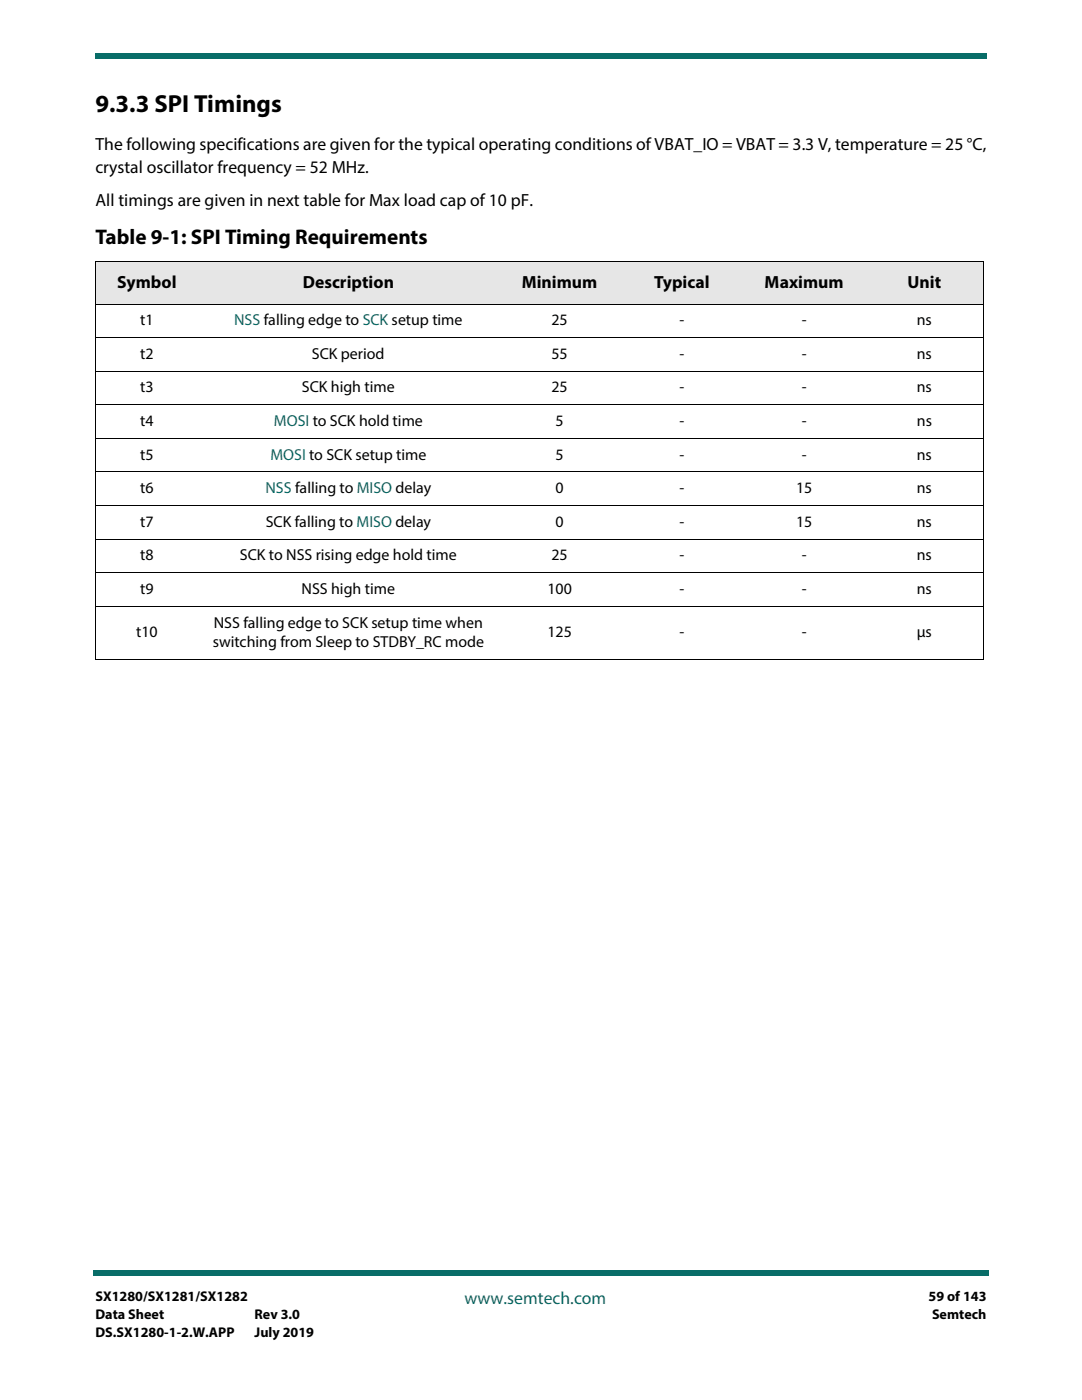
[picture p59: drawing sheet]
<svg xmlns="http://www.w3.org/2000/svg" width="216mm" height="279mm" viewBox="0 0 216 279" stroke-linecap="round" stroke-linejoin="round" font-family="sans-serif">
<defs><g id="words">
<text font-size="4.9" x="19" y="22.3">9.3.3 SPI Timings</text>
<text font-size="4.2" x="19" y="48.7">Table 9-1: SPI Timing Requirements</text>
<g font-size="3.5">
<text x="19" y="29.9">The following specifications are given for the typical operating conditions of VBAT_IO = VBAT = 3.3 V, temperature = 25 °C,</text>
<text x="19" y="34.5">crystal oscillator frequency = 52 MHz.</text>
<text x="19" y="41.1">All timings are given in next table for Max load cap of 10 pF.</text>
<text x="23.4" y="57.4">Symbol</text>
<text x="60.4" y="57.4">Description</text>
<text x="104.1" y="57.4">Minimum</text>
<text x="130.5" y="57.4">Typical</text>
<text x="152.6" y="57.4">Maximum</text>
<text x="181.1" y="57.4">Unit</text>
</g>
<text font-size="3.5" fill="#086d68" x="92.7" y="260.2">www.semtech.com</text>
<g font-size="3.2">
<text x="28" y="64.9">t1</text>
<text x="110" y="64.9">25</text>
<text x="135.6" y="64.9">-</text>
<text x="160" y="64.9">-</text>
<text x="182.9" y="64.9">ns</text>
<text x="28" y="71.6">t2</text>
<text x="62.2" y="71.6">SCK period</text>
<text x="110" y="71.6">55</text>
<text x="135.6" y="71.6">-</text>
<text x="160" y="71.6">-</text>
<text x="182.9" y="71.6">ns</text>
<text x="28" y="78.3">t3</text>
<text x="60.2" y="78.3">SCK high time</text>
<text x="110" y="78.3">25</text>
<text x="135.6" y="78.3">-</text>
<text x="160" y="78.3">-</text>
<text x="182.9" y="78.3">ns</text>
<text x="28" y="85">t4</text>
<text x="110.9" y="85">5</text>
<text x="135.6" y="85">-</text>
<text x="160" y="85">-</text>
<text x="183" y="85">ns</text>
<text x="28" y="91.7">t5</text>
<text x="110.9" y="91.7">5</text>
<text x="135.6" y="91.7">-</text>
<text x="160" y="91.7">-</text>
<text x="182.9" y="91.7">ns</text>
<text x="28" y="98.4">t6</text>
<text x="110.8" y="98.4">0</text>
<text x="135.6" y="98.4">-</text>
<text x="158.8" y="98.4">15</text>
<text x="182.9" y="98.4">ns</text>
<text x="28" y="105.1">t7</text>
<text x="53" y="105.1">SCK falling to MISO delay</text>
<text x="110.8" y="105.1">0</text>
<text x="135.6" y="105.1">-</text>
<text x="158.8" y="105.1">15</text>
<text x="182.9" y="105.1">ns</text>
<text x="28" y="111.8">t8</text>
<text x="47.9" y="111.8">SCK to NSS rising edge hold time</text>
<text x="110" y="111.8">25</text>
<text x="135.6" y="111.8">-</text>
<text x="160" y="111.8">-</text>
<text x="182.9" y="111.8">ns</text>
<text x="28" y="118.5">t9</text>
<text x="60.2" y="118.5">NSS high time</text>
<text x="109.2" y="118.5">100</text>
<text x="135.6" y="118.5">-</text>
<text x="160" y="118.5">-</text>
<text x="182.9" y="118.5">ns</text>
<text x="42.7" y="125.2">NSS falling edge to SCK setup time when</text>
<text x="27.2" y="127.2">t10</text>
<text x="42.5" y="129.1">switching from Sleep to STDBY_RC mode</text>
<text x="109.2" y="127.2">125</text>
<text x="135.6" y="127.2">-</text>
<text x="160" y="127.2">-</text>
<text x="182.9" y="127.2">μs</text>
</g>
<g font-size="3.2" fill="#086d68">
<text x="46.7" y="64.9">NSS falling edge to SCK setup time</text>
<text x="54.7" y="85">MOSI to SCK hold time</text>
<text x="54" y="91.7">MOSI to SCK setup time</text>
<text x="53" y="98.4">NSS falling to MISO delay</text>
</g>
<g font-size="2.8">
<text x="19" y="259.7">SX1280/SX1281/SX1282</text>
<text x="19" y="263.2">Data Sheet</text>
<text x="50.8" y="263.2">Rev 3.0</text>
<text x="185.3" y="259.7">59 of 143</text>
<text x="186" y="263.2">Semtech</text>
<text x="19" y="266.7">DS.SX1280-1-2.W.APP</text>
<text x="50.8" y="266.7">July 2019</text>
</g>
</g></defs>
<g fill="#086d68">
<path d="M18.5 253.5h.5v1h-.5z"/>
<path d="M19 253.5h178.4v1h-178.4z"/>
</g>
<path d="M19 6.4h177.8v9.5h-177.8z" fill="#fff"/>
<g fill="#086d68">
<path d="M19 10.6v1z"/>
<path d="M19 10.6h177.8v1h-177.8z"/>
</g>
<g fill="#e6e6e6">
<path d="M19 52.2h20.6v8.5h-20.6z"/>
<path d="M39.6 52.2h59.9v8.5h-59.9z"/>
<path d="M99.5 52.2h24.4v8.5h-24.4z"/>
<path d="M123.9 52.2h24.4v8.5h-24.4z"/>
<path d="M148.3 52.2h24.4v8.5h-24.4z"/>
<path d="M172.7 52.2h23.5v8.5h-23.5z"/>
</g>
<g fill="none" stroke="#000" stroke-width=".2">
<path d="M19 52.2h177.3M19 52.3v79.2M196.2 52.3v79.2M19 60.7h177.3M19 67.4h177.3M19 74.1h177.3M19 80.8h177.3M19 87.5h177.3M19 94.2h177.3M19 100.9h177.3M19 107.6h177.3M19 114.3h177.3"/>
<path d="M19 121h177.3M19 131.6h177.3"/>
</g>
<use href="#words"/>
</svg>
